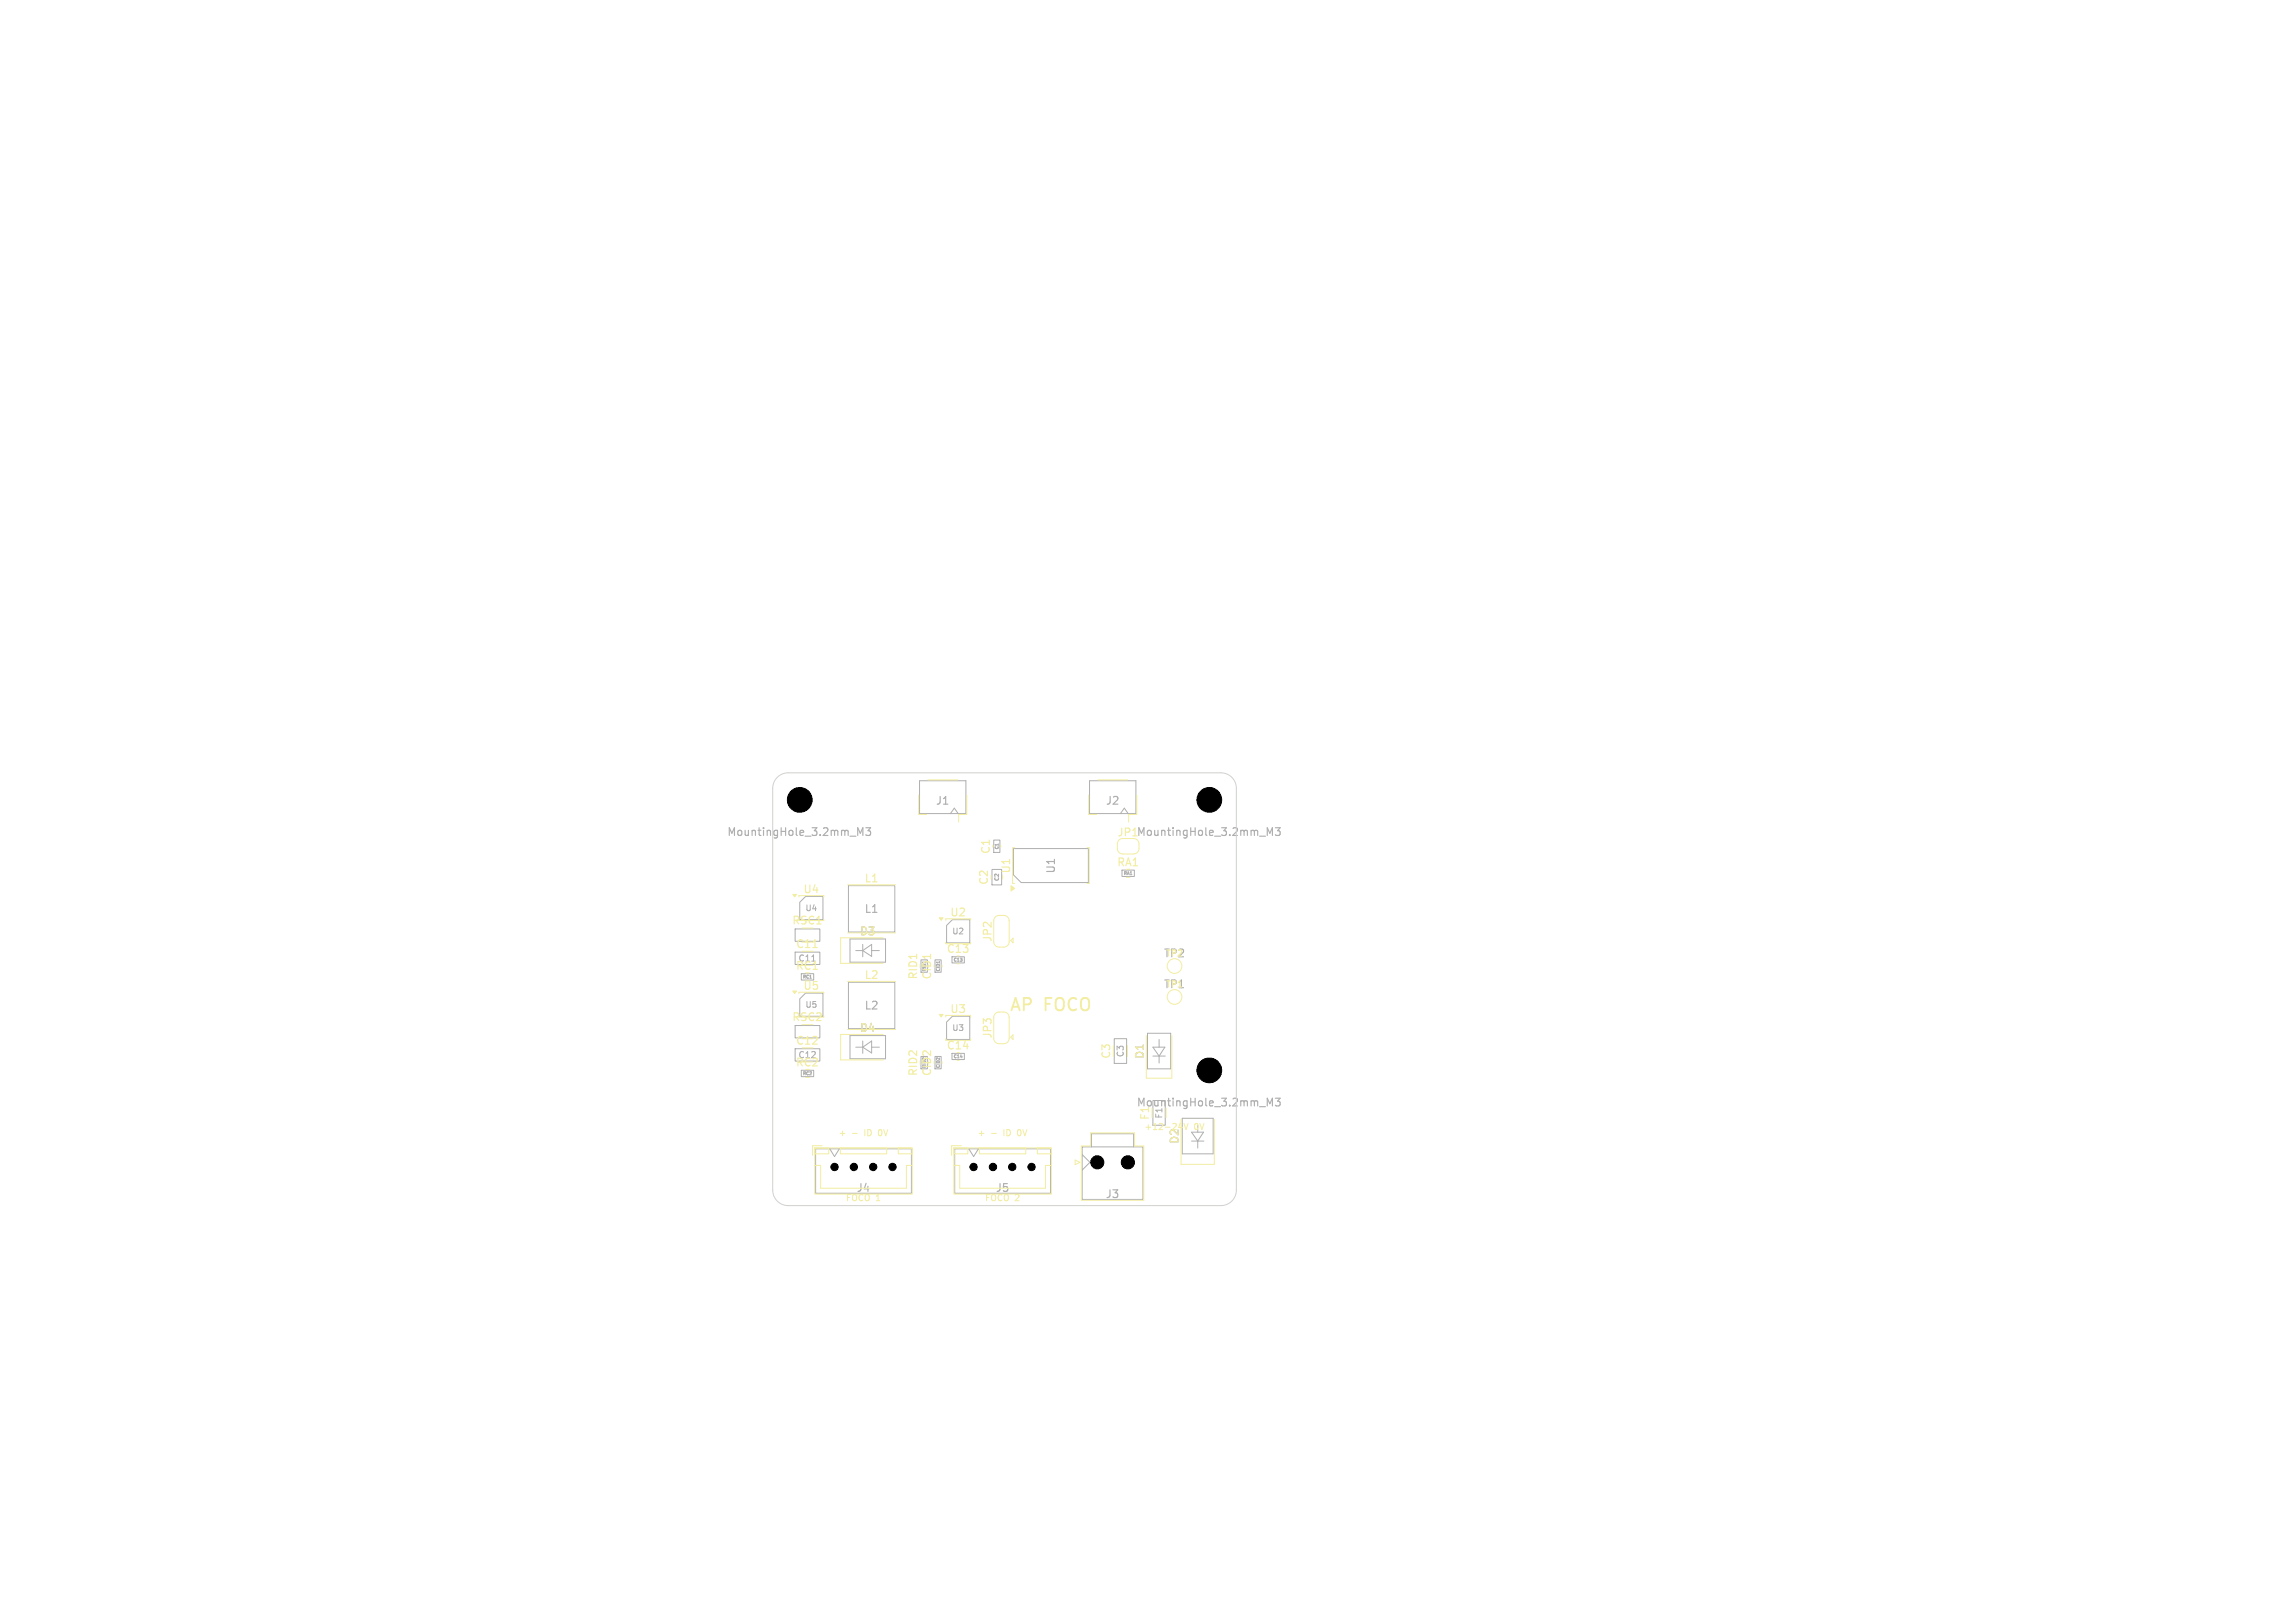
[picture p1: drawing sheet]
<svg xmlns="http://www.w3.org/2000/svg" width="297mm" height="210mm" viewBox="0 0 297 210" stroke-linecap="round" stroke-linejoin="round" font-family="sans-serif">
<defs><g id="words">
<g font-size="2.2" fill="#f2eda1">
<text x="130.5" y="131.2">AP</text>
<text x="135.1" y="131.2">FOCO</text>
</g>
<g font-size="1.4" fill="#afafaf">
<text x="121" y="104.3">J1</text>
<text x="143" y="104.3">J2</text>
<text x="94" y="108.4">MountingHole_3.2mm_M3</text>
<text x="136.7" y="113.1" transform="rotate(-90 136.7 113.1)">U1</text>
<text x="111.8" y="118.3">L1</text>
<text x="111.8" y="130.8">L2</text>
<text x="147" y="143.4">MountingHole_3.2mm_M3</text>
<text x="143" y="155.2">J3</text>
</g>
<g font-size="1.4" fill="#f2eda1">
<text x="128.3" y="110.6" transform="rotate(-90 128.3 110.6)">C1</text>
<text x="130.9" y="113.1" transform="rotate(-90 130.9 113.1)">U1</text>
<text x="144.5" y="112.3">RA1</text>
<text x="144.5" y="108.4">JP1MountingHole_3.2mm_M3</text>
<text x="102.4" y="119.8">RSC1</text>
<text x="103.9" y="115.8">U4</text>
<text x="111.8" y="114.4">L1</text>
<text x="122.9" y="118.8">U2</text>
<text x="128" y="114.6" transform="rotate(-90 128 114.6)">C2</text>
<text x="102.9" y="125.7">RC1</text>
<text x="102.9" y="122.9">C11</text>
<text x="111.2" y="121.2">D3</text>
<text x="122.4" y="123.5">C13</text>
<text x="128.5" y="122" transform="rotate(-90 128.5 122)">JP2</text>
<text x="150.5" y="124.1">TP2</text>
<text x="103.9" y="128.3">U5</text>
<text x="111.8" y="126.9">L2</text>
<text x="118.9" y="126.8" transform="rotate(-90 118.9 126.8)">RID1</text>
<text x="120.7" y="126.8" transform="rotate(-90 120.7 126.8)">CID1</text>
<text x="122.9" y="131.3">U3</text>
<text x="150.5" y="128.1">TP1</text>
<text x="102.4" y="132.3">RSC2</text>
<text x="102.9" y="135.4">C12</text>
<text x="111.2" y="133.7">D4</text>
<text x="122.4" y="136">C14</text>
<text x="128.5" y="134.5" transform="rotate(-90 128.5 134.5)">JP3</text>
<text x="143.9" y="137.1" transform="rotate(-90 143.9 137.1)">C3</text>
<text x="148.2" y="137.1" transform="rotate(-90 148.2 137.1)">D1</text>
<text x="102.9" y="138.2">RC2</text>
<text x="118.9" y="139.3" transform="rotate(-90 118.9 139.3)">RID2</text>
<text x="120.7" y="139.3" transform="rotate(-90 120.7 139.3)">CID2</text>
<text x="148.9" y="145" transform="rotate(-90 148.9 145)">F1</text>
<text x="152.7" y="148.1" transform="rotate(-90 152.7 148.1)">D2</text>
<text x="110.8" y="154.4">J4</text>
<text x="128.8" y="154.4">J5</text>
</g>
<g font-size="1.1" fill="#f2eda1">
<text x="103.2" y="124.6">C11</text>
<text x="103.2" y="137.1">C12</text>
<text x="145.6" y="136.9" transform="rotate(-90 145.6 136.9)">C3</text>
<text x="108.4" y="147.2">+</text>
<text x="110.2" y="147.2">-</text>
<text x="112" y="147.2">ID</text>
<text x="114" y="147.2">0V</text>
<text x="126.4" y="147.2">+</text>
<text x="128.2" y="147.2">-</text>
<text x="130" y="147.2">ID</text>
<text x="132" y="147.2">0V</text>
<text x="148" y="146.4">+12-24V</text>
<text x="150.6" y="144.8" transform="rotate(-90 150.6 144.8)">F1</text>
<text x="154.5" y="146.4">0V</text>
<text x="109.4" y="155.6">FOCO 1</text>
<text x="127.4" y="155.6">FOCO 2</text>
</g>
<g font-size="1" fill="#afafaf">
<text x="104.2" y="118">U4</text>
<text x="123.2" y="121">U2</text>
<text x="104.2" y="130.5">U5</text>
<text x="123.2" y="133.5">U3</text>
</g>
<text font-size=".7" fill="#afafaf" x="129.4" y="114.1" transform="rotate(-90 129.4 114.1)">C2</text>
<g font-size=".6" fill="#afafaf">
<text x="129.3" y="109.9" transform="rotate(-90 129.3 109.9)">C1</text>
<text x="145.4" y="113.3">RA1</text>
<text x="121.7" y="125.7" transform="rotate(-90 121.7 125.7)">CID1</text>
<text x="123.4" y="124.5">C13</text>
<text x="103.9" y="126.7">RC1</text>
<text x="123.4" y="137">C14</text>
<text x="103.9" y="139.2">RC2</text>
<text x="121.7" y="138.2" transform="rotate(-90 121.7 138.2)">CID2</text>
</g>
<g font-size=".6" fill="#f2eda1">
<text x="119.9" y="125.7" transform="rotate(-90 119.9 125.7)">RID1</text>
<text x="119.9" y="138.2" transform="rotate(-90 119.9 138.2)">RID2</text>
</g>
</g></defs>
<g fill="none" stroke="#afafaf" stroke-width=".15">
<path d="M102.7 103.4h.6M102.7 103v1M103.3 103v1M103.7 104h.6M103.7 103.2l.3-.2v1M111 108.1v-1l.3 .7 .4-.7v1M112 107.1h.7l-.4 .4 .3 .1v.4l-.1 .1-.5-.1M155.7 103v1M155.7 103.4h.6M156.3 103v1M156.7 103.1l.4-.1 .2 .1v.1l-.6 .8h.6M164 108.1v-1l.3 .7 .4-.7v1"/>
<path d="M165 107.1h.7l-.4 .4 .3 .1v.4l-.1 .1-.5-.1M155.7 138v1M155.7 138.4h.6M156.3 138v1M156.7 138h.6l-.3 .3 .3 .1v.5l-.2 .1-.4-.1M164 143.1v-1l.3 .7 .4-.7v1M165 142.1h.7l-.4 .4 .3 .1v.4l-.1 .1-.5-.1"/>
</g>
<g fill="none" stroke="#afafaf" stroke-width=".13">
<path d="M103.5 116.8l.8-.8h2.2v3h-3zM109.8 114.6h6v6h-6zM119 101h6v4.3h-6zM122.5 119.8l.7-.8h2.3v3h-3zM123 105.3l.5-.7 .5 .7M128.4 112.5h1.2v2h-1.2zM128.6 108.7h.8v1.6h-.8zM131.2 109.8h9.7v4.4h-8.8l-.9-1zM141 101h6v4.3h-6zM145 105.3l.5-.7 .5 .7M145.2 112.6h1.6v.8h-1.6zM102.9 123.2h3.2v1.6h-3.2z"/>
<path d="M102.9 132.7h3.2v1.6h-3.2zM102.9 135.7h3.2v1.6h-3.2zM102.9 120.2h3.2v1.6h-3.2zM103.5 129.3l.8-.8h2.2v3h-3zM103.7 126h1.6v.8h-1.6zM103.7 138.5h1.6v.8h-1.6zM109.8 127.1h6v6h-6zM110 121.5h4.6v3h-4.6zM110 134h4.6v3h-4.6zM110.7 135.5h1M110.7 123h1M111.7 122.2v1.6"/>
<path d="M111.7 134.7v1.6M111.7 123l1.1-.8v1.6zM111.7 135.5l1.1-.8v1.6zM112.8 135.5h1M112.8 123h1M121 136.7h.8v1.6h-.8zM121 124.2h.8v1.6h-.8zM123.2 136.3h1.6v.8h-1.6zM123.2 123.8h1.6v.8h-1.6zM123.2 131.5h2.3v3h-3v-2.2zM144.2 134.4h1.6v3.2h-1.6zM148.5 133.7h3v4.6h-3z"/>
<path d="M149.2 136.6h1.6M149.2 135.5h1.6l-.8 1.1zM150 134.5v1M150 136.6v1M105.5 148.7h12.4v5.7h-12.4zM107.4 148.7l.6 1 .6-1M123.5 148.7h12.4v5.7h-12.4zM125.4 148.7l.6 1 .6-1M140.1 148.4h7.8v6.8h-7.8zM140.1 149.4l.9 1-.9 1M141.2 148.4v-1.7h5.5v1.7M149.2 142.4h1.6v3.2h-1.6z"/>
<path d="M153 144.7h4v4.6h-4zM154.2 147.6h1.6M154.2 146.5l.8 1.1M155 147.6v1M155.8 146.5l-.8 1.1"/>
</g>
<g fill="none" stroke="#f2eda1" stroke-width=".13">
<path d="M103.4 116.1v-.2h3.2v.2M106.6 118.9v.2h-3.2M109.7 114.5h6.2M118.9 102.9v2.5h1M120.1 100.9h3.8M122.4 119.1v-.2h3.2v.2M125.1 102.9v2.5h-1v1M128.6 119.1a.7 .7 0 0 1 .7-.6h.6a.7 .7 0 0 1 .7 .6M128.6 119.1v2.8M129.5 109.4v.2M129.7 113.2v.6M130.6 119.1v2.8"/>
<path d="M131.3 109.7h-.3v4.6h.3M140.7 109.7h.3v4.6h-.3M140.9 102.9v2.5h1M142.1 100.9h3.8M145.3 108.5a.7 .7 0 0 0-.7 .7v.6a.7 .7 0 0 0 .7 .7h1.4a.7 .7 0 0 0 .7-.7v-.6a.7 .7 0 0 0-.7-.7M145.8 113.5h.4M147.1 102.9v2.5h-1v1M103.4 128.6v-.2h3.2v.2M104.3 139.4h.4M106.6 131.4v.2h-3.2M109.7 127h6.2M109.7 133.2h6.2"/>
<path d="M109.7 120.7h6.2M114.3 121.4h-5.5v3.3h5.5M114.3 133.9h-5.5v3.3h5.5M121.9 124.9v.2M121.9 137.4v.2M122.4 121.9v.2h3.2v-.2M122.4 131.6v-.2h3.2v.2M122.4 134.4v.2h3.2v-.2M123.9 137.2h.2M123.9 124.7h.2M128.6 121.8a.7 .7 0 0 0 .7 .7l.6 .1a.7 .7 0 0 0 .7-.8M128.6 134.4a.7 .7 0 0 0 .7 .7h.6a.7 .7 0 0 0 .7-.7"/>
<path d="M128.6 131.6v2.8M129.9 131l-.6-.1a.7 .7 0 0 0-.7 .7M130.6 131.6v2.8M130.8 121.7l.3-.3v.6zM131.1 133.9v.6l-.3-.3zM148.3 134v5.5h3.3v-5.5M105.4 148.5h12.7v6h-12.7zM105.4 148.6h1.8v.7h-1.8zM105.4 150.8h.8v3h11.1v-3h.8M106.4 148.3h-1.3v1.2M108.7 148.6h6v.7h-6zM116.2 148.6h1.9v.7h-1.9z"/>
<path d="M123.4 148.5h12.7v6h-12.7zM123.5 148.6h1.7v.7h-1.7zM123.5 150.8h.7v3h11.1v-3h.7M124.4 148.3h-1.2v1.2M126.7 148.6h6.1v.7h-6.1zM134.3 148.6h1.7v.7h-1.7zM139.1 150.1l.6 .3-.6 .3zM141.1 146.6h5.7v1.7h1.2v7h-8.1v-7h1.2zM152.7 145.3l-.2 .6h.5M152.8 144.9v5.8h4.3v-5.8M152.9 145.6v.6M153.2 145.4l.3 .8 .3-.8"/>
<circle cx="152" cy="125" r=".95"/>
<circle cx="152" cy="129" r=".95"/>
</g>
<path d="M105.2 122.6h.6" fill="none" stroke="#f2eda1" stroke-width=".15"/>
<g fill="#f2eda1" stroke="#f2eda1" stroke-width=".13">
<path d="M130.8 114.6l.5 .4-.5 .3z"/>
<path d="M102.6 115.7h.5l-.3 .4z"/>
<path d="M102.6 128.2h.5l-.3 .4z"/>
<path d="M121.6 118.8h.4l-.2 .3z"/>
<path d="M121.6 131.3h.4l-.2 .3z"/>
</g>
<path d="M100.6 100.6a2 2 0 0 1 1.4-.6h56a2 2 0 0 1 2 2v52a2 2 0 0 1-2 2h-56a2 2 0 0 1-2-2v-52a2 2 0 0 1 .6-1.4z" fill="none" stroke="#d0d2cd" stroke-width=".13"/>
<g fill="#000" stroke="#000" stroke-width=".13">
<circle cx="103.5" cy="103.5" r="1.6"/>
<circle cx="156.5" cy="103.5" r="1.6"/>
<circle cx="156.5" cy="138.5" r="1.6"/>
<circle cx="108" cy="151" r=".47"/>
<circle cx="110.5" cy="151" r=".47"/>
<circle cx="113" cy="151" r=".47"/>
<circle cx="115.5" cy="151" r=".47"/>
<circle cx="126" cy="151" r=".47"/>
<circle cx="128.5" cy="151" r=".48"/>
<circle cx="131" cy="151" r=".47"/>
<circle cx="133.5" cy="151" r=".48"/>
<circle cx="142" cy="150.4" r=".85"/>
<circle cx="146" cy="150.4" r=".85"/>
</g>
<use href="#words"/>
</svg>
